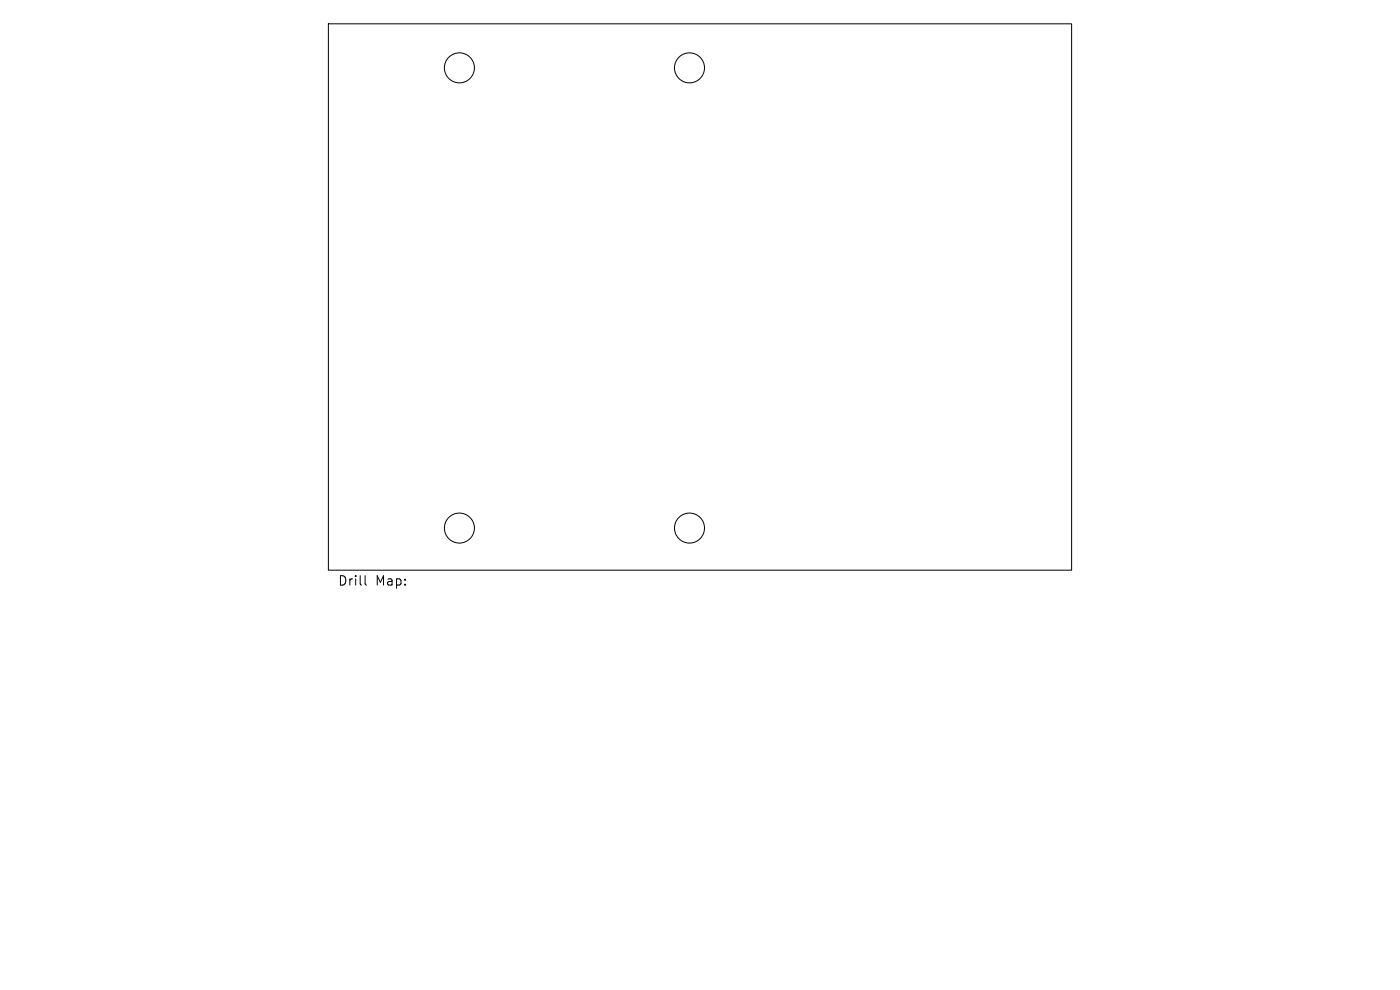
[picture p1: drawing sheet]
<svg xmlns="http://www.w3.org/2000/svg" width="297mm" height="210mm" viewBox="0 0 297 210" stroke-linecap="round" stroke-linejoin="round" font-family="sans-serif">
<defs><g id="words">
<g font-size="2.8">
<text x="71.6" y="124.5">Drill</text>
<text x="79.6" y="124.5">Map:</text>
</g>
</g></defs>
<g fill="none" stroke="#000" stroke-width=".21">
<path d="M69.7 5.1h157.6v115.9h-157.6zM77.5 122.1v1.7l.2 .3"/>
<circle cx="97.5" cy="14.4" r="3.2"/>
<circle cx="146.3" cy="14.4" r="3.2"/>
<circle cx="97.5" cy="112" r="3.2"/>
<circle cx="146.3" cy="112" r="3.2"/>
</g>
<use href="#words"/>
</svg>
